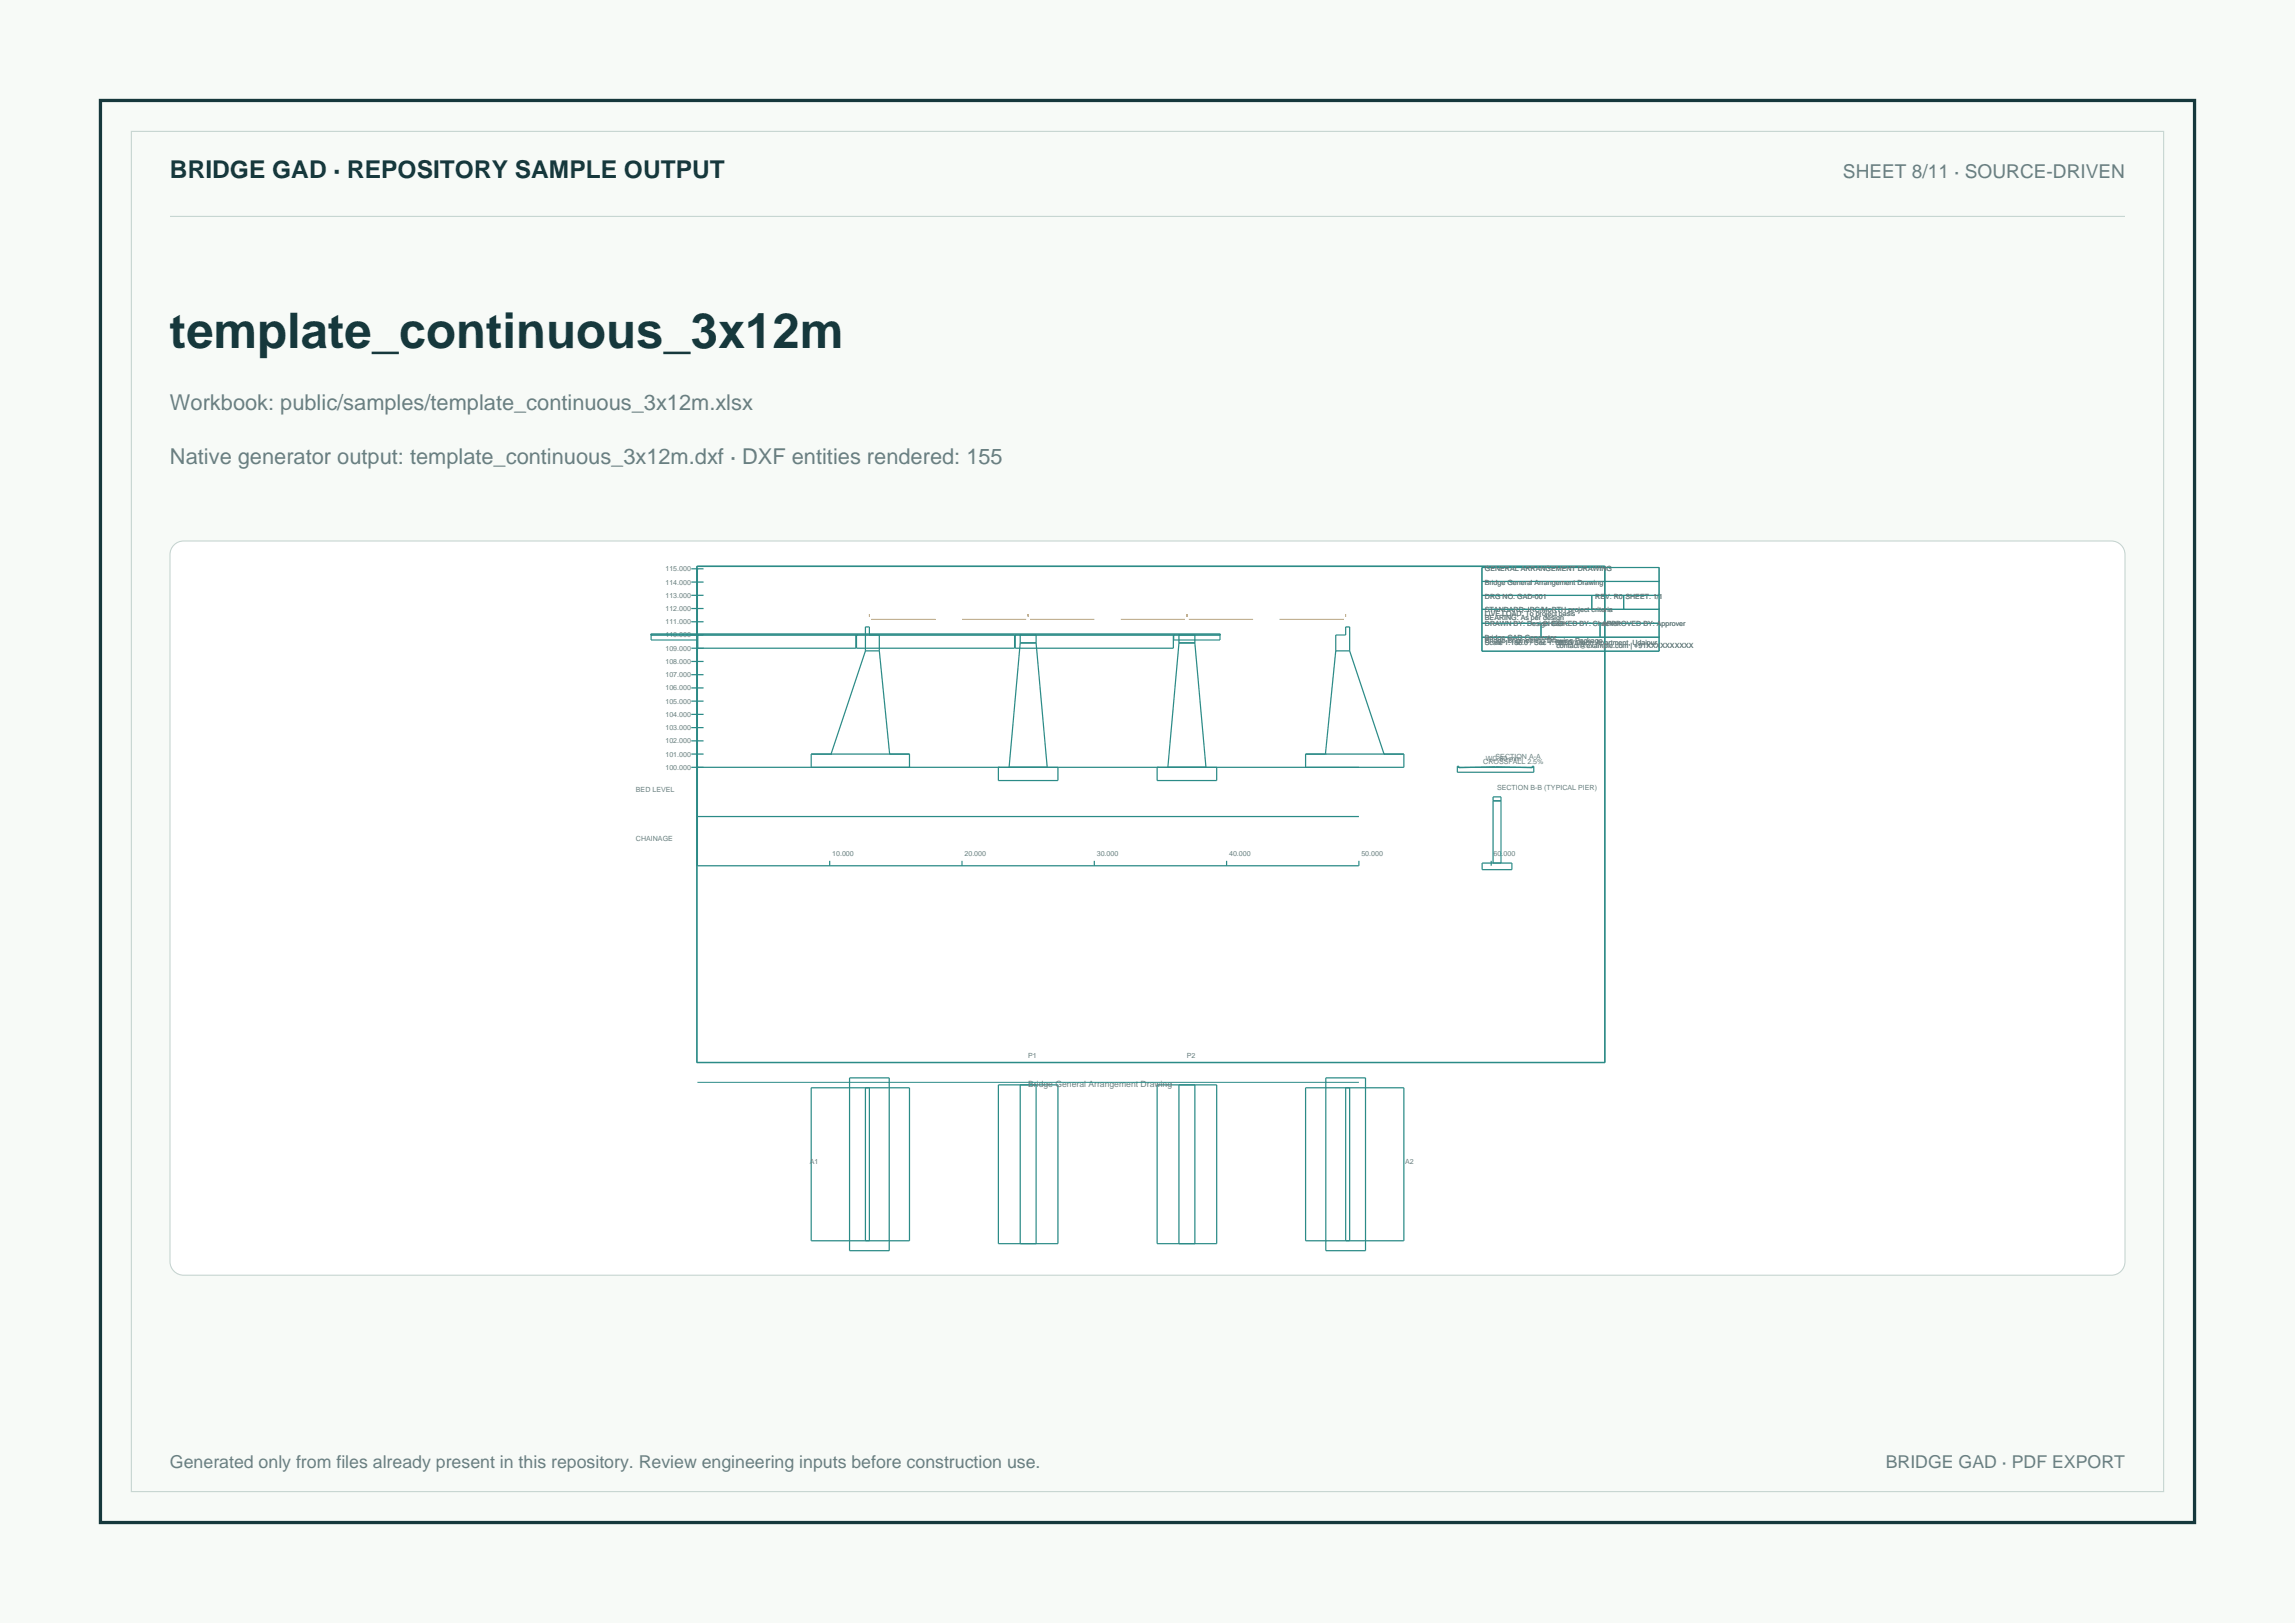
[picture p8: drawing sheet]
<svg xmlns="http://www.w3.org/2000/svg" width="297mm" height="210mm" viewBox="0 0 297 210" stroke-linecap="round" stroke-linejoin="round" font-family="sans-serif">
<defs><g id="words">
<text font-size="6.3" fill="#16383c" x="22" y="45">template_continuous_3x12m</text>
<text font-size="3.2" fill="#16383c" x="22" y="23">BRIDGE GAD · REPOSITORY SAMPLE OUTPUT</text>
<g font-size="2.8" fill="#6a7f81">
<text x="22" y="53">Workbook: public/samples/template_continuous_3x12m.xlsx</text>
<text x="22" y="60">Native generator output: template_continuous_3x12m.dxf · DXF entities rendered: 155</text>
</g>
<text font-size="2.5" fill="#6a7f81" x="238.5" y="23">SHEET 8/11 · SOURCE-DRIVEN</text>
<g font-size="2.3" fill="#6a7f81">
<text x="22" y="190">Generated only from files already present in this repository. Review engineering inputs before construction use.</text>
<text x="244" y="190">BRIDGE GAD · PDF EXPORT</text>
</g>
<text font-size="1.1" fill="#6a7f81" x="133.1" y="140.7">Bridge General Arrangement Drawing</text>
<g font-size=".9" fill="#6a7f81">
<text x="86.1" y="77.3">113.000</text>
<text x="86.1" y="75.6">114.000</text>
<text x="86.1" y="73.9">115.000</text>
<text x="192.2" y="73.9">GENERAL ARRANGEMENT DRAWING</text>
<text x="192.2" y="75.7">Bridge General Arrangement Drawing</text>
<text x="192.2" y="77.5">DRG NO: GAD-001</text>
<text x="206.5" y="77.5">REV: R0 SHEET: 1/1</text>
<text x="86.1" y="82.5">110.000</text>
<text x="86.1" y="80.8">111.000</text>
<text x="86.1" y="79.1">112.000</text>
<text x="192.2" y="79.2">STANDARD: IRC/MoRTH project criteria</text>
<text x="192.2" y="79.7">LIVE LOAD: To project basis</text>
<text x="192.2" y="80.2">BEARING: As per design</text>
<text x="192.2" y="81">DRAWN BY: Design Cell</text>
<text x="192.2" y="82.8">Bridge GAD Generator</text>
<text x="192.2" y="83.2">Bridge Engineering Drawing Package</text>
<text x="192.2" y="83.5">Scale 1:186.0 / Sec 1:100.0</text>
<text x="199.7" y="81">CHECKED BY: Checker</text>
<text x="201.4" y="83.5">303 Vallabh Apartment, Udaipur</text>
<text x="201.4" y="83.9">contact@example.com | +91XXXXXXXXXX</text>
<text x="207.3" y="81">APPROVED BY: Approver</text>
<text x="86.1" y="89.3">106.000</text>
<text x="86.1" y="87.6">107.000</text>
<text x="86.1" y="85.9">108.000</text>
<text x="86.1" y="84.2">109.000</text>
<text x="86.1" y="94.5">103.000</text>
<text x="86.1" y="92.8">104.000</text>
<text x="86.1" y="91">105.000</text>
<text x="86.1" y="99.6">100.000</text>
<text x="86.1" y="97.9">101.000</text>
<text x="86.1" y="96.2">102.000</text>
<text x="192" y="98.9">CROSSFALL 2.5%</text>
<text x="192.3" y="98.5">WC 80 mm</text>
<text x="193.5" y="98.2">SECTION A-A</text>
<text x="82.3" y="102.5">BED LEVEL</text>
<text x="193.7" y="102.2">SECTION B-B (TYPICAL PIER)</text>
<text x="82.3" y="108.8">CHAINAGE</text>
<text x="107.7" y="110.7">10.000</text>
<text x="124.8" y="110.7">20.000</text>
<text x="141.9" y="110.7">30.000</text>
<text x="159.1" y="110.7">40.000</text>
<text x="176.2" y="110.7">50.000</text>
<text x="193.3" y="110.7">60.000</text>
<text x="133.1" y="136.9">P1</text>
<text x="153.6" y="136.9">P2</text>
<text x="104.8" y="150.6">A1</text>
<text x="181.8" y="150.6">A2</text>
</g>
</g></defs>
<path d="M0 0h297v210h-297z" fill-rule="evenodd" fill="#f7faf7"/>
<path d="M13 13h271v184h-271z" fill="none" stroke="#16383c" stroke-width=".42"/>
<path d="M17 17h263v176h-263zM22 28h253" fill="none" stroke="#c5d4d0" stroke-width=".14"/>
<path d="M22.5 70.5l.8-.4 .5-.1h249.4a1.76 1.76 0 0 1 1.8 1.8v91.4a1.76 1.76 0 0 1-1.8 1.8h-249.4a1.76 1.76 0 0 1-1.8-1.8v-91.4l.1-.5z" fill-rule="evenodd" fill="#fff" stroke="#c5d4d0" stroke-width=".14"/>
<g fill="none" stroke="#2b8b87" stroke-width=".16">
<path d="M89.5 78.7h1.5M89.5 77h1.5M89.5 75.3h1.5M89.5 73.6h1.5M90.2 73.3h117.5v64.2h-117.5zM90.3 73.6v38.4h85.6v-.6M191.8 77h22.9M191.8 73.4h22.9v10.9h-22.9zM191.8 75.2h22.9M191.8 78.8h22.9M206 77v1.8M210.1 77v1.8"/>
<path d="M84.2 82h73.7v.2h-73.7zM84.3 82.2h.1M84.3 82.2v.6h6M89.5 99.3h92.2v-1.7h-12.7v1.7M89.5 97.6h1.5M89.5 95.9h1.5M89.5 94.1h1.5M89.5 92.4h1.5M89.5 90.7h1.5M89.5 89h1.5M89.5 87.3h1.5M89.5 85.6h1.5"/>
<path d="M89.5 80.4h1.5M90.3 82.2h.1M90.3 82.2v1.7M105 99.3v-1.7h12.7v1.7M107.5 97.6h.1M110.8 82.2v1.7h-21.3M110.8 82.2h.1M110.8 82.2v1.7h20.5v-1.7M112 84.2l-4.5 13.4M112 84.2h1.8M112.5 82.2v-1.1h-.5v3.1M113.8 82.2v2"/>
<path d="M113.8 84.2l1.3 13.4M115.1 97.6h.1M129.2 99.3h.1M129.2 99.3v1.7h7.7v-1.7M130.6 99.3h.1M131.4 82.2h.1M131.4 82.2v1.7h20.4v-1.7M132 82.2h.1M132 83.2h2.1M132 82.2v1M132 83.2l-1.4 16.1M134.1 82.2v1"/>
<path d="M134.1 83.2l1.4 16.1M149.7 99.3h.1M149.7 99.3v1.7h7.8v-1.7M151.1 99.3h.1M151.9 82.2h.1M151.9 82.2v.6h6v-.6M152.6 82.2h.1M152.6 83.2h2M152.6 82.2v1M152.6 83.2l-1.5 16.1M154.6 82.2v1M154.6 83.2l1.5 16.1"/>
<path d="M171.5 97.6h.1M172.9 84.2v-2h1.2v-1.1h.6v3.1M172.9 84.2h1.8M172.9 84.2l-1.4 13.4M174.7 84.2l4.4 13.4M179.1 97.6h.1M188.6 99.3h9.9M188.8 99.3v-.1h-.2v.7h9.9v-.7h-.2v.1M188.8 99.3l4.7-.1 4.8 .1M191.8 80.6h22.9M191.8 82.5h22.9M199.4 80.6v1.9"/>
<path d="M207.1 80.6v1.9M90.3 105.7h85.6M107.4 111.4v.6M124.5 111.4v.6M141.6 111.4v.6M158.7 111.4v.6M191.8 111.7h3.9v.8h-3.9zM193 111.4v.6M193.2 111.7v-8.6h1v8.6M193.2 103.6h1M109.9 139.5h5.2v22.3h-5.2zM171.6 139.5h5.1v22.3h-5.1z"/>
<path d="M105 140.7h12.7v19.8h-12.7zM112 140.7v19.8M112.5 140.7v19.8M129.2 140.4h7.7v20.5h-7.7zM132 140.4v20.5M134.1 140.4v20.5M149.7 140.4h7.8v20.5h-7.8zM152.6 140.4v20.5M154.6 140.4v20.5M169 140.7h12.7v19.8h-12.7zM174.1 140.7v19.8M174.7 140.7v19.8"/>
</g>
<path d="M112.5 79.5v.3M133.1 79.5v.3M153.6 79.5v.3M174.1 79.5v.3M112.8 80.1h8.3M124.5 80.1h8.3M133.3 80.1h8.3M145 80.1h8.3M153.9 80.1h8.3M165.6 80.1h8.3" fill="none" stroke="#d99846" stroke-width=".13"/>
<path d="M191.8 73.4h22.9v10.9h-22.9zM191.8 75.2h22.9M191.8 77h22.9M191.8 78.8h22.9M206 77v1.8M210.1 77v1.8M191.8 80.6h22.9M191.8 82.5h22.9M199.4 80.6v1.9M207.1 80.6v1.9M90.3 140h85.6" fill="none" stroke="#2b8b87" stroke-width=".13"/>
<use href="#words"/>
</svg>
